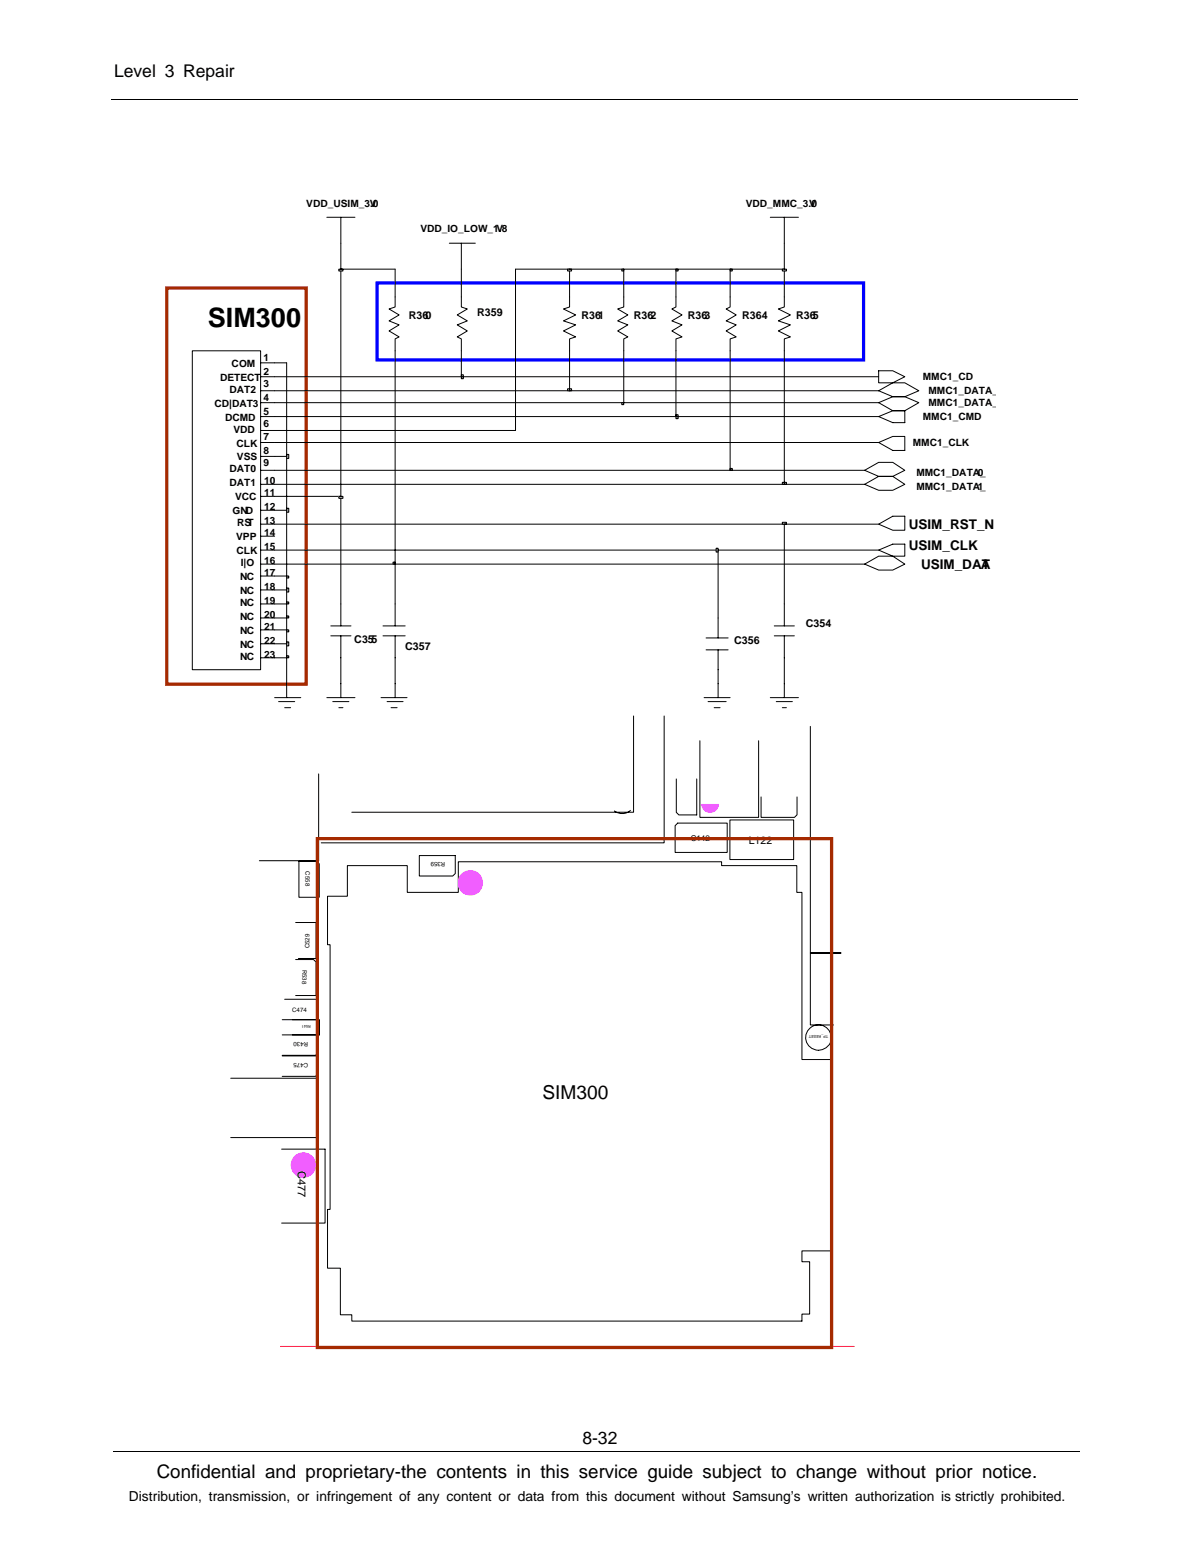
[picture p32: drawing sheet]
<svg xmlns="http://www.w3.org/2000/svg" width="216mm" height="279mm" viewBox="0 0 216 279" stroke-linecap="round" stroke-linejoin="round" font-family="sans-serif">
<defs><g id="words">
<text font-size="4.8" x="37.7" y="59.2">SIM300</text>
<text font-size="3.5" x="98.3" y="199.2">SIM300</text>
<text font-size="3.4" x="28.4" y="267.7">Confidential and proprietary-the contents in this service guide subject to change without prior notice.</text>
<g font-size="3.2">
<text x="20.7" y="14">Level 3 Repair</text>
<text x="105.6" y="261.6">8-32</text>
</g>
<text font-size="2.5" x="23.4" y="271.9">Distribution, transmission, or infringement of any content or data from this document without Samsung’s written authorization is strictly prohibited.</text>
<g font-size="2.4">
<text x="164.7" y="95.8">USIM_RST_N</text>
<text x="164.7" y="99.7">USIM_CLK</text>
<text x="167" y="103">USIM_DAT</text>
<text x="177.8" y="103">A</text>
</g>
<text font-size="2" x="54" y="212.2" transform="rotate(90 54 212.2)">C477</text>
<g font-size="1.9">
<text x="74.1" y="57.8">R360</text>
<text x="86.5" y="57.3">R359</text>
<text x="105.4" y="57.8">R361</text>
<text x="114.9" y="57.8">R362</text>
<text x="124.7" y="57.8">R363</text>
<text x="134.5" y="57.8">R364</text>
<text x="144.3" y="57.8">R365</text>
<text x="146.1" y="113.6">C354</text>
<text x="64.2" y="116.5">C355</text>
<text x="73.4" y="117.8">C357</text>
<text x="133.1" y="116.6">C356</text>
<text x="135.7" y="153">L122</text>
</g>
<g font-size="1.8">
<text x="55.5" y="37.4">VDD_USIM_3.0</text>
<text x="67" y="37.4">V</text>
<text x="135.2" y="37.4">VDD_MMC_3.0</text>
<text x="146.7" y="37.4">V</text>
<text x="76.2" y="42.1">VDD_IO_LOW_1.8</text>
<text x="90" y="42.1">V</text>
<text x="47.8" y="65.4">1</text>
<text x="39.9" y="69">DETECT</text>
<text x="41.6" y="71.2">DAT2</text>
<text x="42" y="66.5">COM</text>
<text x="47.7" y="70.1">3</text>
<text x="47.8" y="67.9">2</text>
<text x="167.3" y="68.9">MMC1_CD</text>
<text x="168.3" y="71.4">MMC1_DATA_</text>
<text x="38.9" y="73.7">CD|DAT3</text>
<text x="40.8" y="76.2">DCMD</text>
<text x="47.8" y="77.3">6</text>
<text x="47.8" y="75.1">5</text>
<text x="47.8" y="72.6">4</text>
<text x="167.3" y="76.1">MMC1_CMD</text>
<text x="168.3" y="73.6">MMC1_DATA_</text>
<text x="42.3" y="78.4">VDD</text>
<text x="42.9" y="80.9">CLK</text>
<text x="43" y="83.4">VSS</text>
<text x="47.8" y="79.8">7</text>
<text x="47.8" y="82.3">8</text>
<text x="165.5" y="80.8">MMC1_CLK</text>
<text x="41.6" y="88.1">DAT1</text>
<text x="41.6" y="85.6">DAT0</text>
<text x="47.8" y="84.5">9</text>
<text x="47.9" y="87.7">10</text>
<text x="47.9" y="89.9">11</text>
<text x="166.1" y="88.7">MMC1_DATA_</text>
<text x="166.1" y="86.2">MMC1_DATA_</text>
<text x="177.2" y="88.7">1</text>
<text x="177.2" y="86.2">0</text>
<text x="42.2" y="93.2">GND</text>
<text x="42.6" y="90.7">VCC</text>
<text x="43" y="95.3">RST</text>
<text x="47.9" y="95">13</text>
<text x="47.9" y="92.5">12</text>
<text x="42.8" y="97.9">VPP</text>
<text x="42.9" y="100.4">CLK</text>
<text x="47.9" y="97.1">14</text>
<text x="47.9" y="99.7">15</text>
<text x="43.5" y="105.1">NC</text>
<text x="43.5" y="107.6">NC</text>
<text x="43.6" y="102.6">I|O</text>
<text x="47.9" y="102.2">16</text>
<text x="47.9" y="104.4">17</text>
<text x="47.9" y="106.9">18</text>
<text x="43.5" y="109.8">NC</text>
<text x="43.5" y="112.3">NC</text>
<text x="47.9" y="109.4">19</text>
<text x="47.9" y="112">20</text>
<text x="43.5" y="117.4">NC</text>
<text x="43.5" y="119.5">NC</text>
<text x="43.5" y="114.8">NC</text>
<text x="47.9" y="116.7">22</text>
<text x="47.9" y="119.2">23</text>
<text x="47.9" y="114.1">21</text>
</g>
<text font-size="1.4" x="125.2" y="152.4">C142</text>
<g font-size="1.1">
<text x="55.4" y="157.9" transform="rotate(90 55.4 157.9)">C558</text>
<text x="80.7" y="156.3" transform="rotate(-180 80.7 156.3)">R359</text>
<text x="56.1" y="171.9" transform="rotate(-90 56.1 171.9)">C529</text>
<text x="54.8" y="175.7" transform="rotate(90 54.8 175.7)">R538</text>
<text x="53" y="183.4">C474</text>
<text x="55.8" y="188.7" transform="rotate(-180 55.8 188.7)">R430</text>
<text x="55.8" y="192.5" transform="rotate(-180 55.8 192.5)">C475</text>
</g>
<g font-size=".7">
<text x="56.4" y="185.7" transform="rotate(-180 56.4 185.7)">R541</text>
<text x="150.2" y="187.6" transform="rotate(-180 150.2 187.6)">TP_RESET</text>
</g>
</g></defs>
<g fill="none" stroke="#000" stroke-width=".18">
<path d="M20.2 18.1h175.3M114.9 129.7v17.5h-51.1M120.4 129.7v23h-62.2M126.9 134.2v13.9h10.6v-13.9M146.9 131.6v41.1h5.5h-5.5v13h4.2M54.2 156.1h3.2l.5 .4v6.1h-3.7zM57.8 140.2v15.8h-10.8M63 156.8h10.8v4.9h9.3v-5.6h47.7v.7h13.6v4.9h1v30.3h5.3v34.7h-5.3v1.9h1.4v9.5h-1.4v1.3h-81.6v-1.2h-2.1v-8.4h-2.3v-10.7h.4v-47.9h-.4v-8.8h3.6zM76 155h6.5v3.3l-.4 .4h-6.1zM114.3 146.8a2.25 2.25 0 0 1-2.9 .1M122.4 149.6l.5-.5h8.9v5.4h-9.4zM122.6 141.1v6.1l.5 .5h3.2v-6.6"/>
<path d="M132.3 148.6h11.6v7.1h-11.6zM138 144.4v3.7h6l.5-.5v-3.2M53.6 167.2h3.7v6.5h-3.2M53.6 173.9h3.2l.5 .4v6.1h-3.7M41.8 195.4h15.8v10.7h-15.8M51.2 191.3h6.5v3.3l-.5 .4h-6M51.6 181.1h6.1v3.7h-6.5M53 184.8h4.9v2.7h-6.7M57.7 187.5v3.3l-.5 .4h-6M51.1 208.2h7.8v13.4h-7.8M20.4 263h175.3"/>
<circle cx="148.4" cy="188" r="2.31"/>
</g>
<path d="M50.8 244h104.1" fill="none" stroke="#ff1e46" stroke-width=".18"/>
<g fill="#f15eff">
<path d="M127.1 145.7h3.2a1.62 1.62 0 0 1-1.6 1.6 1.62 1.62 0 0 1-1.6-1.6z"/>
<circle cx="55" cy="211.1" r="2.31"/>
<circle cx="85.2" cy="160" r="2.32"/>
</g>
<path d="M30.2 52.2h25.3v71.8h-25.3zM57.5 152h93.2v92.2h-93.2z" fill="none" stroke="#a52a00" stroke-width=".59"/>
<path d="M68.4 51.3h88.1v13.9h-88.1z" fill="none" stroke="#00f" stroke-width=".59"/>
<g fill="none" stroke="#000" stroke-width=".18">
<path d="M59.2 39.4h5.1M61.8 39.4v4.7M139.6 39.4h5.1M142.2 39.4v4.7M71.6 53.8v1.8l-1.1 .4 1.8 1.1-1.8 1 1.8 .8-1.8 1.1 1.8 1-.7 .4v2.2M81.4 44.1h4.8M83.6 53.8v1.8l1.1 .4-1.8 1.1 1.8 1-1.8 .8 1.8 1.1-1.8 1 .7 .4v2.2M83.6 44.1v4.7M103.3 53.8v1.8l-1.1 .4 2.2 1.1-2.2 1 2.2 .8-2.2 1.1 2.2 1-1.1 .4v2.2M113.1 53.8v1.8l-1.1 .4 1.8 1.1-1.8 1 1.8 .8-1.8 1.1 1.8 1-.7 .4v2.2M122.5 53.8v1.8l-.7 .4 1.8 1.1-1.8 1 1.8 .8-1.8 1.1 1.8 1-1.1 .4v2.2M132.4 53.8v1.8l-.8 .4 1.9 1.1-1.9 1 1.9 .8-1.9 1.1 1.9 1-1.1 .4v2.2"/>
<path d="M142.2 53.8v1.8l-1.1 .4 2.2 1.1-2.2 1 2.2 .8-2.2 1.1 2.2 1-1.1 .4v2.2M34.9 63.6h12.3v57.7h-12.3zM47.2 73h2.6M47.2 75.5h2.6M47.2 65.7h2.6M47.2 78h2.6M47.2 68.3h2.6M47.2 70.8h2.6M159.3 67.2h2.5l2.2 1.1-2.2 1.1h-2.5zM159.3 73l2.5-1.1h2.2l2.6 1.1-2.6 1.4h-2.2zM159.3 75.5l2.5-1.1h2.2v2.2h-2.2zM159.3 70.8l2.5-1.4h2.2l2.6 1.4-2.6 1.1h-2.2z"/>
<path d="M47.2 97.2h2.6M47.2 82.7h2.6M47.2 85.2h2.6M47.2 87.8h2.6M47.2 89.9h2.6M47.2 92.5h2.6M47.2 95h2.6M47.2 99.7h2.6M47.2 80.2h2.6M156.7 87.8l2.6-1.5h2.5l2.2 1.5-2.2 1h-2.5zM156.7 85.2l2.6-1.4h2.5l2.2 1.4-2.2 1.1h-2.5zM159.3 99.7l2.5-1.1h2.2v2.2h-2.2z"/>
<path d="M159.3 80.2l2.5-1.1h2.2v2.5h-2.2zM159.3 95l2.5-1.5h2.2v2.6h-2.2zM47.2 119.2h4.8v7.2M47.2 112h2.6M47.2 104.4h2.6M47.2 102.2h2.6M47.2 109.4h2.6M47.2 106.9h2.6M47.2 114.1h2.6M47.2 116.6h2.6M60 113.4h3.6M60 115.2h3.6"/>
<path d="M61.8 109.4v4M61.8 115.2v11.2M69.4 113.4h4M69.4 115.2h4M71.6 109.4v4M71.6 115.2v11.2M128 117.8h4M128 115.6h4M130.2 112v3.6M130.2 117.8v8.6M140.4 113.4h3.6M140.4 115.2h3.6"/>
<path d="M142.2 109.4v4M142.2 115.2v11.2M156.7 102.2l2.6-1.4h2.5l2.2 1.4-2.2 1.1h-2.5zM49.8 126.4h4.7M50.5 127.1h2.9M51.6 128.2h1.1M59.2 126.4h5.1M60.3 127.1h2.9M61.4 128.2h.8M69.1 126.4h4.7M70.2 127.1h2.9M70.9 128.2h1.1"/>
<path d="M127.6 126.4h4.8M128.4 127.1h3.2M129.5 128.2h1M139.6 126.4h5.1M140.7 127.1h2.9M141.8 128.2h.8"/>
</g>
<path d="M52 118.8h.3v.4h-.3z" fill="#c2c2c2"/>
<path d="M49.8 116.6h2.2v2.6M52 118.8h.3v.4h-.3z" fill="none" stroke="#000" stroke-width=".18"/>
<path d="M52 116.3h.3v.7h-.3z" fill="#c2c2c2"/>
<path d="M49.8 114.1h2.2v2.5M52 116.3h.3v.7h-.3z" fill="none" stroke="#000" stroke-width=".18"/>
<path d="M52 114.1h.3v.4h-.3z" fill="#c2c2c2"/>
<path d="M49.8 112h2.2v2.1M52 114.1h.3v.4h-.3z" fill="none" stroke="#000" stroke-width=".18"/>
<path d="M52 111.6h.3v.4h-.3z" fill="#c2c2c2"/>
<path d="M130.2 99.7v12.3M49.8 109.4h2.2v2.6M52 111.6h.3v.4h-.3z" fill="none" stroke="#000" stroke-width=".18"/>
<path d="M52 109.1h.3v.3h-.3z" fill="#c2c2c2"/>
<path d="M61.8 89.9v19.5M142.2 95v14.4M49.8 106.9h2.2v2.5M52 109.1h.3v.3h-.3zM71.6 102.2v7.2" fill="none" stroke="#000" stroke-width=".18"/>
<path d="M52 106.6h.3v.7h-.3z" fill="#c2c2c2"/>
<path d="M49.8 104.4h2.2v2.5M52 106.6h.3v.7h-.3z" fill="none" stroke="#000" stroke-width=".18"/>
<path d="M52 104.4h.3v.3h-.3z" fill="#c2c2c2"/>
<path d="M52 92.5v11.9M49.8 102.2h21.8M52 104.4h.3v.3h-.3z" fill="none" stroke="#000" stroke-width=".18"/>
<path d="M71.2 101.9h.4v.3h-.4z" fill="#c2c2c2"/>
<path d="M71.6 63.6v38.6h85.1M49.8 99.7h80.4M71.2 101.9h.4v.3h-.4z" fill="none" stroke="#000" stroke-width=".18"/>
<path d="M129.8 99.3h.4v.7h-.4z" fill="#c2c2c2"/>
<path d="M49.8 95h92.4M129.8 99.3h.4v.7h-.4zM130.2 99.7h29.1" fill="none" stroke="#000" stroke-width=".18"/>
<path d="M141.8 94.6h.8v.4h-.8z" fill="#c2c2c2"/>
<path d="M49.8 92.5h2.2M141.8 94.6h.8v.4h-.8zM142.2 95h17.1" fill="none" stroke="#000" stroke-width=".18"/>
<path d="M52 92.1h.3v.7h-.3z" fill="#c2c2c2"/>
<path d="M49.8 89.9h12M52 92.1h.3v.7h-.3zM52 82.7v9.8" fill="none" stroke="#000" stroke-width=".18"/>
<path d="M61.4 89.9h.8v.4h-.8z" fill="#c2c2c2"/>
<path d="M61.8 48.8v41.1M49.8 87.8h92.4M61.4 89.9h.8v.4h-.8z" fill="none" stroke="#000" stroke-width=".18"/>
<path d="M141.8 87.4h.8v.4h-.8z" fill="#c2c2c2"/>
<path d="M142.2 63.6v24.2h14.5M49.8 85.2h82.6M141.8 87.4h.8v.4h-.8z" fill="none" stroke="#000" stroke-width=".18"/>
<path d="M132.4 84.9h.3v.3h-.3z" fill="#c2c2c2"/>
<path d="M132.4 63.6v21.6h24.3M49.8 82.7h2.2M132.4 84.9h.3v.3h-.3z" fill="none" stroke="#000" stroke-width=".18"/>
<path d="M52 82.3h.3v.8h-.3z" fill="#c2c2c2"/>
<path d="M93.5 48.8v29.2h-43.7M49.8 75.5h72.7M52 65.7v17M49.8 80.2h109.5M52 82.3h.3v.8h-.3z" fill="none" stroke="#000" stroke-width=".18"/>
<path d="M122.5 75.1h.4v.8h-.4z" fill="#c2c2c2"/>
<path d="M49.8 73h63.3M122.5 75.1h.4v.8h-.4zM122.5 63.6v11.9h36.8" fill="none" stroke="#000" stroke-width=".18"/>
<path d="M112.7 73h.4v.3h-.4z" fill="#c2c2c2"/>
<path d="M49.8 70.8h53.5M112.7 73h.4v.3h-.4zM113.1 63.6v9.4h46.2" fill="none" stroke="#000" stroke-width=".18"/>
<path d="M102.9 70.4h.7v.4h-.7z" fill="#c2c2c2"/>
<path d="M49.8 68.3h33.8M102.9 70.4h.7v.4h-.7zM103.3 63.6v7.2h56" fill="none" stroke="#000" stroke-width=".18"/>
<path d="M83.6 67.9h.4v.7h-.4z" fill="#c2c2c2"/>
<path d="M71.6 48.8v5M83.6 48.8v5M103.3 48.8v5M113.1 48.8v5M122.5 48.8v5M132.4 48.8v5M142.2 48.8v5M49.8 65.7h2.2M83.6 67.9h.4v.7h-.4zM83.6 63.6v4.7h75.7" fill="none" stroke="#000" stroke-width=".18"/>
<path d="M61.4 48.8h.8v.3h-.8z" fill="#c2c2c2"/>
<path d="M61.4 48.8h.8v.3h-.8zM61.8 44.1v4.7h9.8M93.5 48.8h9.8" fill="none" stroke="#000" stroke-width=".18"/>
<path d="M102.9 48.8h.7v.3h-.7z" fill="#c2c2c2"/>
<path d="M102.9 48.8h.7v.3h-.7zM103.3 48.8h9.8" fill="none" stroke="#000" stroke-width=".18"/>
<path d="M112.7 48.8h.4v.3h-.4z" fill="#c2c2c2"/>
<path d="M112.7 48.8h.4v.3h-.4zM113.1 48.8h9.4" fill="none" stroke="#000" stroke-width=".18"/>
<path d="M122.5 48.8h.4v.3h-.4z" fill="#c2c2c2"/>
<path d="M122.5 48.8h.4v.3h-.4zM122.5 48.8h9.9" fill="none" stroke="#000" stroke-width=".18"/>
<path d="M132.4 48.8h.3v.3h-.3z" fill="#c2c2c2"/>
<path d="M132.4 48.8h.3v.3h-.3zM132.4 48.8h9.8" fill="none" stroke="#000" stroke-width=".18"/>
<path d="M141.8 48.8h.8v.3h-.8z" fill="#c2c2c2"/>
<path d="M141.8 48.8h.8v.3h-.8zM142.2 44.1v4.7" fill="none" stroke="#000" stroke-width=".18"/>
<use href="#words"/>
</svg>
